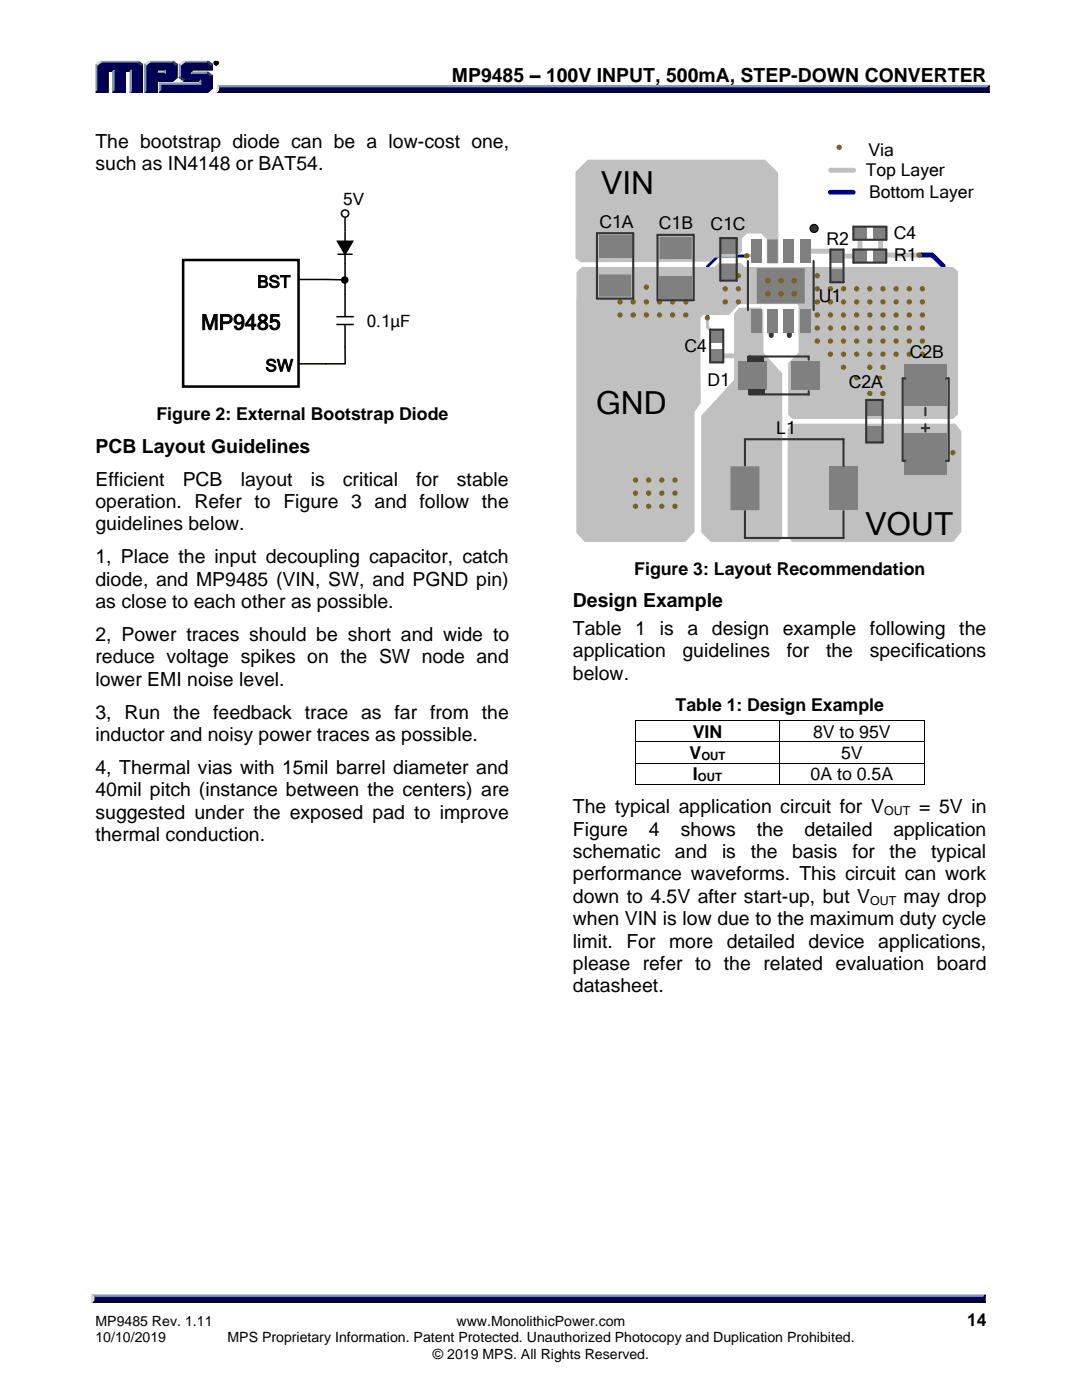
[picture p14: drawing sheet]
<svg xmlns="http://www.w3.org/2000/svg" width="216mm" height="279mm" viewBox="0 0 216 279" stroke-linecap="round" stroke-linejoin="round" font-family="sans-serif">
<defs><g id="words">
<g font-size="6.3">
<text x="120" y="38.6">VIN</text>
<text x="119" y="82.6">GND</text>
<text x="172.7" y="106.8">VOUT</text>
</g>
<text font-size="4.2" x="40.1" y="65.8">MP9485</text>
<g font-size="3.9">
<text x="90.2" y="16.3">MP9485 – 100V INPUT, 500mA, STEP-DOWN CONVERTER</text>
<text x="19" y="29.5">The bootstrap diode can be a low-cost one,</text>
<text x="19" y="33.9">such as IN4148 or BAT54.</text>
<text x="19" y="90.4">PCB Layout Guidelines</text>
<text x="19" y="96.9">Efficient</text>
<text x="19" y="101.4">operation. Refer to Figure 3 and follow the</text>
<text x="36.5" y="96.9">PCB</text>
<text x="48" y="96.9">layout</text>
<text x="62" y="96.9">is</text>
<text x="68.4" y="96.9">critical</text>
<text x="83" y="96.9">for</text>
<text x="91.2" y="96.9">stable</text>
<text x="19" y="105.9">guidelines below.</text>
<text x="19" y="112.4">1, Place the input decoupling capacitor, catch</text>
<text x="19" y="116.9">diode, and MP9485 (VIN, SW, and PGND pin)</text>
<text x="19" y="121.4">as close to each other as possible.</text>
<text x="114.3" y="121.2">Design Example</text>
<text x="19" y="127.9">2, Power traces should be short and wide to</text>
<text x="114.3" y="126.7">Table</text>
<text x="114.3" y="131.2">application</text>
<text x="126.7" y="126.7">1</text>
<text x="131.6" y="126.7">is</text>
<text x="136.2" y="131.2">guidelines</text>
<text x="137.2" y="126.7">a</text>
<text x="142.1" y="126.7">design</text>
<text x="156.2" y="126.7">example</text>
<text x="157" y="131.2">for</text>
<text x="164.8" y="131.2">the</text>
<text x="173.5" y="131.2">specifications</text>
<text x="173.6" y="126.7">following</text>
<text x="191.4" y="126.7">the</text>
<text x="19" y="132.4">reduce voltage spikes on the SW node and</text>
<text x="19" y="136.8">lower EMI noise level.</text>
<text x="114.3" y="135.6">below.</text>
<text x="19" y="143.4">3, Run the feedback trace as far from the</text>
<text x="19" y="147.9">inductor and noisy power traces as possible.</text>
<text x="19" y="154.5">4, Thermal vias with 15mil barrel diameter and</text>
<text x="19" y="159">40mil pitch (instance between the centers) are</text>
<text x="19" y="163.4">suggested under the exposed pad to improve</text>
<text x="19" y="167.9">thermal conduction.</text>
<text x="114.3" y="162.3">The typical application circuit for V</text>
<text x="114.3" y="166.8">Figure</text>
<text x="129.5" y="166.8">4</text>
<text x="135.8" y="166.8">shows</text>
<text x="151" y="166.8">the</text>
<text x="160.5" y="166.8">detailed</text>
<text x="178.3" y="166.8">application</text>
<text x="183.4" y="162.3">= 5V in</text>
<text x="114.3" y="171.3">schematic</text>
<text x="134.7" y="171.3">and</text>
<text x="144.1" y="171.3">is</text>
<text x="149.8" y="171.3">the</text>
<text x="158.1" y="171.3">basis</text>
<text x="170.1" y="171.3">for</text>
<text x="177.5" y="171.3">the</text>
<text x="185.8" y="171.3">typical</text>
<text x="114.3" y="175.7">performance waveforms. This circuit can work</text>
<text x="114.3" y="180.2">down to 4.5V after start-up, but V</text>
<text x="114.3" y="184.7">when VIN is low due to the maximum duty cycle</text>
<text x="180.3" y="180.2">may drop</text>
<text x="114.3" y="189.1">limit. For more detailed</text>
<text x="161.3" y="189.1">device applications,</text>
<text x="114.3" y="193.6">please refer to the related evaluation board</text>
<text x="114.3" y="198">datasheet.</text>
</g>
<g font-size="3.5">
<text x="172.7" y="35.1">Top Layer</text>
<text x="173.3" y="31.1">Via</text>
<text x="173.4" y="39.4">Bottom Layer</text>
<text x="119.6" y="45.4">C1A</text>
<text x="131.5" y="45.8">C1B</text>
<text x="141.8" y="46">C1C</text>
<text x="178.3" y="47.7">C4</text>
<text x="164.9" y="48.9">R2</text>
<text x="178.4" y="52.1">R1</text>
<text x="163.4" y="60.4">U1</text>
<text x="136.6" y="70.3">C4</text>
<text x="181.5" y="71.4">C2B</text>
<text x="141.2" y="77.1">D1</text>
<text x="169.3" y="77.4">C2A</text>
<text x="31.2" y="83.8">Figure 2: External Bootstrap Diode</text>
<text x="154.9" y="86.6">L</text>
<text x="156.9" y="86.6">1</text>
<text x="126.6" y="114.7">Figure 3: Layout Recommendation</text>
<text x="134.8" y="141.9">Table 1: Design Example</text>
<text x="138.3" y="147.2">VIN</text>
<text x="162.2" y="147.2">8V to 95V</text>
<text x="137.6" y="151.4">V</text>
<text x="138.3" y="155.7">I</text>
<text x="161.7" y="155.7">0A to 0.5A</text>
<text x="167.8" y="151.4">5V</text>
<text x="193" y="264.5">14</text>
</g>
<g font-size="3.4">
<text x="68.5" y="40.9">5V</text>
<text x="51.3" y="57.4">BST</text>
<text x="73.2" y="65.3">0.1µF</text>
<text x="53" y="74.1">SW</text>
</g>
<g font-size="2.8">
<text x="19" y="264.5">MP9485 Rev. 1.11</text>
<text x="19" y="267.9">10/10/2019</text>
<text x="45.4" y="267.9">MPS Proprietary Information. Patent Protected. Unauthorized Photocopy and Duplication Prohibited.</text>
<text x="91.1" y="264.5">www.MonolithicPower.com</text>
<text x="86.4" y="271.2">© 2019 MPS. All Rights Reserved.</text>
</g>
<g font-size="2.5">
<text x="176.4" y="162.7">OUT</text>
<text x="173.6" y="180.5">OUT</text>
</g>
<g font-size="2.3">
<text x="139.2" y="155.8">OUT</text>
<text x="139.9" y="151.6">OUT</text>
</g>
</g></defs>
<g fill="#000" stroke="#000" stroke-width=".2">
<path d="M43.6 17.8h153.4l.4 .6h-154.3a.66 .66 0 0 0 .5-.6zM18.7 259.2h177.5l.4 .8h-178.3z"/>
<path d="M42.7 12.6a.45 .45 0 0 1 .9 0 .45 .45 0 0 1-.9 0zM42.8 12.5a.37 .37 0 0 0 .7 0 .37 .37 0 0 0-.7 0zM43 12.3h.3v.5l-.2-.2-.1 .2zM43.1 12.4v.1h.1z"/>
</g>
<g fill="#7f99bf" stroke="#7f99bf" stroke-width=".2">
<path d="M18.3 258.4h178.3l-.4 .8h-177.5z"/>
<path d="M43.4 17.1h154l-.4 .7h-153.4z"/>
<path d="M31.1 14.6l.3-.2h1.4l.2 .2z"/>
<path d="M36.7 12.1h4.8l-.2 .3h-4.5z"/>
<path d="M35.8 12.8l.2 .2v2.3l-.2 .2z"/>
<path d="M31.8 16.6h8v-.4l.3-.2v.8h-8z"/>
<path d="M31.8 16.6l.3 .2v1.4l-.3 .2z"/>
<path d="M38.1 14.6l.2-.2h3.2l-.2 .2z"/>
<path d="M29.7 12.1h4.8l-.2 .3h-4.4z"/>
<path d="M28.8 12.8l.3 .2v5.2l-.3 .2z"/>
<path d="M32.8 14l.2-.3v.9l-.2-.2z"/>
<path d="M20 12.1h7.6l-.2 .3h-7.2z"/>
<path d="M19.1 12.8l.2 .2v5.2l-.2 .2z"/>
<path d="M22.5 14.3l.3-.3v4.2l-.3 .2z"/>
<path d="M26 14.3l.2-.3v4.2l-.2 .2z"/>
</g>
<g fill="#000026" stroke="#000026" stroke-width=".2">
<path d="M196.6 258.4v1.6l-.4-.5v-.6z"/>
<path d="M197.4 17.1v1.3l-.4-.3v-.6z"/>
<path d="M36.8 16h3.3l-.3 .2h-3.1z"/>
<path d="M38.1 13.7h4v-.7l.3-.2v1.2h-4.1v.4l-.2 .2z"/>
<path d="M31.8 18.4l.3-.2h9.2l.8-.7v-2.3l.3-.1v2.5l-.9 .8z"/>
<path d="M31.1 16h3.2l.8-.7v-2.3l.3-.2v2.7l-.9 .7h-3.1v2.2h-2.6l.3-.2h2z"/>
<path d="M31.1 13.7h1.9l-.2 .3h-1.4v.4l-.3 .2z"/>
<path d="M28.2 13l.2-.2v5.6h-2.4l.2-.2h2z"/>
<path d="M21.4 14h1.4l-.3 .3h-.9v4.1h-2.5l.2-.2h2.1z"/>
<path d="M24.8 14h1.4l-.2 .3h-1v4.1h-2.5l.3-.2h2z"/>
</g>
<g fill="#000059" stroke="#000059" stroke-width=".2">
<path d="M18.7 258.9h177.5v.6h-177.5z"/>
<path d="M43.7 17.5h153.3v.6h-153.5z"/>
<path d="M19.3 13l.9-.6h7.2l.8 .6v5.2h-2v-4.2h-1.4v4.2h-2v-4.2h-1.4v4.2h-2.1z"/>
<path d="M29.1 13l.8-.6h2.2v1.3h-1v.9h1.9v-.9h-1.2v-1.3h2.5l.8 .6v2.3l-.8 .7h-3.2v2.2h-2z"/>
<path d="M32 16.8h8v-.8h-3.2l-.8-.7v-2.3l.8-.6h4.5l.8 .6v.7h-4v.9h3.2l.8 .6v2.3l-.8 .7h-9.3z"/>
</g>
<g fill="#d9d9d9" stroke="#d9d9d9" stroke-width=".2">
<path d="M18.3 258.4l.4 .5v.6l-.4 .5z"/>
<path d="M43.4 17.1l.3 .5a.76 .76 0 0 1-.7 .8 1.12 1.12 0 0 0 .4-1.3z"/>
<path d="M35.8 12.8l.9-.7 .1 .3-.8 .6z"/>
<path d="M28.8 12.8l.9-.7 .2 .3-.8 .6z"/>
<path d="M19.1 12.8l.9-.7 .2 .3-.9 .6z"/>
</g>
<g fill="#195999" stroke="#195999" stroke-width=".2">
<path d="M35.8 15.5l.2-.2 .8 .7-.1 .2z"/>
<path d="M41.5 14.4l.9 .7-.3 .1-.8-.6z"/>
<path d="M34.5 12.1l.9 .7-.3 .2-.8-.6z"/>
<path d="M27.6 12.1l.8 .7-.2 .2-.8-.6z"/>
<path d="M41.5 12.1l.9 .7-.3 .2-.8-.6z"/>
</g>
<path d="M36.5 51.9h23.1v25.3h-23.1z" fill-rule="evenodd" fill="#fff"/>
<path d="M36.5 52.1l.3-.2v25.3l-.3-.3h23.1l-.3 .3v-25.3l.3 .2zM36.3 51.6h23.5v25.8h-23.5z" fill="#000"/>
<path d="M59.6 55.8l9.3 .1v7.2M67.3 48.2h3.1l-1.5 2.6zM67.3 50.7h3.1M68.8 50.7l.1 5.2M68.9 46.2v2M67.1 63.2h3.5M67.1 64.8h3.5M68.9 64.8v7.8h-9.4" fill="none" stroke="#000" stroke-width=".31"/>
<path d="M67.3 48.2h3.1l-1.5 2.6z" fill="#000"/>
<circle cx="68.9" cy="42.6" r=".72" fill="#fff"/>
<g fill="none" stroke="#000" stroke-width=".31">
<path d="M68.9 43.3v2.9"/>
<circle cx="68.8" cy="55.9" r=".6"/>
<circle cx="68.9" cy="42.6" r=".72"/>
</g>
<circle cx="68.8" cy="55.9" r=".6" fill="#000"/>
<path d="M149.2 51.1h-5.9l-2.1 2.1v10.4" fill="none" stroke="#00f" stroke-width=".59"/>
<path d="M183.6 50.9h2.4M186 50.9l2.3 2.2" fill="none" stroke="#00f" stroke-width=".98"/>
<path d="M115.1 59.9h32l.1 .9-1.8 1.9h-5.1l-.6 .7v17l-1.2 1.8v23.9l-1.8 1.9h-20l-1.6-1.7z" fill-rule="evenodd" fill="#c0c0c0"/>
<path d="M115.1 59.9h32l.1 .9-1.8 1.9h-5.1l-.6 .7v17l-1.2 1.8v23.9l-1.8 1.9h-20l-1.6-1.7z" fill="none" stroke="#c0c0c0" stroke-width=".25"/>
<path d="M115 34.3l2.3-2.3h35.3l2.5 2.5 .1 18h-2.1v-4.8l-1.2-1.2h-2.9l-1.1 1v2.6l-1.2 1.1h-4.2l-.9 .9-25.7 .1-.9-.8z" fill-rule="evenodd" fill="#c0c0c0"/>
<path d="M115 34.3l2.3-2.3h35.3l2.5 2.5 .1 18h-2.1v-4.8l-1.2-1.2h-2.9l-1.1 1v2.6l-1.2 1.1h-4.2l-.9 .9-25.7 .1-.9-.8z" fill="none" stroke="#c0c0c0" stroke-width=".25"/>
<path d="M148.9 51h1.6M141.2 65.3l1.8 1.8" fill="none" stroke="#c0c0c0" stroke-width=".59"/>
<path d="M158.1 84.7h32.4l1.2 1.4v20l-1.6 1.9h-32l-.8-.9v-21.5z" fill-rule="evenodd" fill="#c0c0c0"/>
<path d="M158.1 84.7h32.4l1.2 1.4v20l-1.6 1.9h-32l-.8-.9v-21.5z" fill="none" stroke="#c0c0c0" stroke-width=".25"/>
<path d="M159.7 53.4h30.4l.9 .8v28.4l-.9 .9h-31.9l-.8-.8v-10.2l2.1-2.1z" fill-rule="evenodd" fill="#c0c0c0"/>
<path d="M159.7 53.4h30.4l.9 .8v28.4l-.9 .9h-31.9l-.8-.8v-10.2l2.1-2.1z" fill="none" stroke="#c0c0c0" stroke-width=".25"/>
<path d="M147.6 61.5h4.2l.4 .5v8.4l3.8 4.1v32.8l-.7 .7h-13.4l-1.8-1.8v-23.2l6.5-7.1v-13.3z" fill-rule="evenodd" fill="#c0c0c0"/>
<path d="M147.6 61.5h4.2l.4 .5v8.4l3.8 4.1v32.8l-.7 .7h-13.4l-1.8-1.8v-23.2l6.5-7.1v-13.3z" fill="none" stroke="#c0c0c0" stroke-width=".25"/>
<path d="M115.2 54.4l.9-1h26.6l.7-.8h4.4l.8 .8h20.2l1.2 1.2v11.5l-.8 .8h-9.1l-.6-.6v-5.4l-.4-.3h-43.3l-.6-.6z" fill-rule="evenodd" fill="#c0c0c0"/>
<path d="M115.2 54.4l.9-1h26.6l.7-.8h4.4l.8 .8h20.2l1.2 1.2v11.5l-.8 .8h-9.1l-.6-.6v-5.4l-.4-.3h-43.3l-.6-.6z" fill="none" stroke="#c0c0c0" stroke-width=".25"/>
<g fill="#816200">
<circle cx="178.8" cy="60.2" r=".52"/>
<circle cx="181.4" cy="60.2" r=".52"/>
<circle cx="184.1" cy="60.2" r=".52"/>
<circle cx="184.1" cy="62.9" r=".52"/>
<circle cx="181.4" cy="62.9" r=".52"/>
<circle cx="178.8" cy="62.9" r=".52"/>
<circle cx="178.8" cy="65.5" r=".52"/>
<circle cx="181.4" cy="65.5" r=".52"/>
<circle cx="184.1" cy="65.5" r=".52"/>
<circle cx="184.1" cy="68.1" r=".52"/>
<circle cx="181.4" cy="68.1" r=".52"/>
<circle cx="178.8" cy="68.1" r=".52"/>
<circle cx="176.2" cy="68.1" r=".52"/>
<circle cx="173.6" cy="68.1" r=".52"/>
<circle cx="176.2" cy="65.5" r=".52"/>
<circle cx="173.6" cy="65.5" r=".52"/>
<circle cx="176.2" cy="62.9" r=".52"/>
<circle cx="173.6" cy="62.9" r=".52"/>
<circle cx="173.6" cy="60.2" r=".52"/>
<circle cx="176.2" cy="60.2" r=".52"/>
<circle cx="178.8" cy="57.6" r=".52"/>
<circle cx="181.4" cy="57.6" r=".52"/>
<circle cx="184.1" cy="57.6" r=".52"/>
<circle cx="176.2" cy="57.6" r=".52"/>
<circle cx="173.6" cy="57.6" r=".52"/>
<circle cx="170.9" cy="57.6" r=".52"/>
<circle cx="170.9" cy="60.2" r=".52"/>
<circle cx="170.9" cy="62.9" r=".52"/>
<circle cx="170.9" cy="65.5" r=".52"/>
<circle cx="170.9" cy="68.1" r=".52"/>
<circle cx="168.3" cy="68.1" r=".52"/>
<circle cx="168.3" cy="65.5" r=".52"/>
<circle cx="168.3" cy="62.9" r=".52"/>
<circle cx="168.3" cy="60.2" r=".52"/>
<circle cx="168.3" cy="57.6" r=".52"/>
<circle cx="134.7" cy="101" r=".52"/>
<circle cx="132.1" cy="101" r=".52"/>
<circle cx="129.4" cy="101" r=".52"/>
<circle cx="126.8" cy="101" r=".52"/>
<circle cx="126.8" cy="98.4" r=".52"/>
<circle cx="129.4" cy="98.4" r=".52"/>
<circle cx="132.1" cy="98.4" r=".52"/>
<circle cx="134.7" cy="98.4" r=".52"/>
<circle cx="134.7" cy="95.8" r=".52"/>
<circle cx="132.1" cy="95.8" r=".52"/>
<circle cx="129.4" cy="95.8" r=".52"/>
<circle cx="126.8" cy="95.8" r=".52"/>
<circle cx="184.1" cy="70.7" r=".52"/>
<circle cx="181.4" cy="70.7" r=".52"/>
<circle cx="178.8" cy="70.7" r=".52"/>
<circle cx="176.2" cy="70.7" r=".52"/>
<circle cx="173.6" cy="70.7" r=".52"/>
<circle cx="170.9" cy="70.7" r=".52"/>
<circle cx="173.6" cy="73.3" r=".52"/>
<circle cx="176.2" cy="73.3" r=".52"/>
<circle cx="176.2" cy="78.5" r=".52"/>
<circle cx="173.6" cy="78.5" r=".52"/>
<circle cx="170.9" cy="75.4" r=".52"/>
<circle cx="168.3" cy="73.3" r=".52"/>
<circle cx="168.3" cy="70.7" r=".52"/>
<circle cx="165.7" cy="70.7" r=".52"/>
<circle cx="165.7" cy="57.6" r=".52"/>
<circle cx="165.7" cy="60.2" r=".52"/>
<circle cx="165.7" cy="62.9" r=".52"/>
<circle cx="165.7" cy="65.5" r=".52"/>
<circle cx="165.7" cy="68.1" r=".52"/>
<circle cx="163.1" cy="68.1" r=".52"/>
<circle cx="163.1" cy="65.5" r=".52"/>
<circle cx="163.1" cy="62.9" r=".52"/>
<circle cx="163.1" cy="60.2" r=".52"/>
<circle cx="163.1" cy="57.6" r=".52"/>
<circle cx="163.1" cy="55" r=".52"/>
<circle cx="136.8" cy="62.9" r=".52"/>
<circle cx="134.2" cy="62.9" r=".52"/>
<circle cx="131.6" cy="62.9" r=".52"/>
<circle cx="129" cy="62.9" r=".52"/>
<circle cx="126.4" cy="62.9" r=".52"/>
<circle cx="123.7" cy="62.9" r=".52"/>
<circle cx="123.7" cy="60.2" r=".52"/>
<circle cx="126.4" cy="60.2" r=".52"/>
<circle cx="129" cy="57.3" r=".52"/>
<circle cx="129" cy="60.2" r=".52"/>
<circle cx="131.6" cy="60.2" r=".52"/>
<circle cx="134.2" cy="60.2" r=".52"/>
<circle cx="136.8" cy="60.2" r=".52"/>
<circle cx="144.7" cy="60.2" r=".52"/>
<circle cx="144.7" cy="57.6" r=".52"/>
<circle cx="147.3" cy="60.2" r=".52"/>
<circle cx="147.3" cy="57.6" r=".52"/>
<circle cx="147.3" cy="55" r=".52"/>
</g>
<g fill="#808080">
<circle cx="158.5" cy="59.1" r=".52"/>
<circle cx="155.8" cy="59.1" r=".52"/>
<circle cx="153.2" cy="59.1" r=".52"/>
<circle cx="158.5" cy="56.5" r=".52"/>
<circle cx="155.8" cy="56.5" r=".52"/>
<circle cx="153.2" cy="56.5" r=".52"/>
</g>
<g fill="#816200">
<circle cx="175.6" cy="75.4" r=".39"/>
<circle cx="153.9" cy="67" r=".39"/>
<circle cx="157.5" cy="67" r=".39"/>
</g>
<circle cx="188.3" cy="89.2" r=".39" fill="#808080"/>
<path d="M141.2 63.6v1.7" fill="none" stroke="#c0c0c0" stroke-width=".59"/>
<path d="M155.6 57.6l.2 .1h3.4M166 50.1l1 1M143 66.3v.8M149.6 70.8l-.2 .2M154.2 64l-.3 .3M157.4 64l.1 .1M186.5 90.3l-.8 .8h-3.5" fill="none" stroke="#333" stroke-width=".42"/>
<path d="M160.7 50.1h5.3M171.6 46.5v4.6h-4.6M175.7 46.7v4.2h7.7M143 71h6.4" fill="none" stroke="#c0c0c0" stroke-width=".98"/>
<path d="M153.9 64.3v2.7M157.5 64.1v2.9" fill="none" stroke="#333" stroke-width=".98"/>
<g fill="#808080">
<path d="M151 53.5h9.6v7.1h-9.6z" fill-rule="evenodd"/>
<path d="M151.3 53.8h9v6.5h-9z" fill-rule="evenodd"/>
<path d="M159.7 47.8h2.1v4.7h-2.1z" fill-rule="evenodd"/>
<path d="M159.9 48h1.6v4.2h-1.6z" fill-rule="evenodd"/>
<path d="M156.4 47.8h2.1v4.7h-2.1z" fill-rule="evenodd"/>
<path d="M156.6 48h1.6v4.2h-1.6z" fill-rule="evenodd"/>
<path d="M153.1 47.8h2.1v4.7h-2.1z" fill-rule="evenodd"/>
<path d="M153.4 48h1.5v4.2h-1.5z" fill-rule="evenodd"/>
<path d="M149.8 47.8h2.1v4.7h-2.1z" fill-rule="evenodd"/>
<path d="M150.1 48h1.6v4.2h-1.6z" fill-rule="evenodd"/>
<path d="M149.8 61.7h2.1v4.7h-2.1z" fill-rule="evenodd"/>
<path d="M150.1 61.9h1.6v4.2h-1.6z" fill-rule="evenodd"/>
<path d="M153.1 61.7h2.1v4.7h-2.1z" fill-rule="evenodd"/>
<path d="M153.4 61.9h1.5v4.2h-1.5z" fill-rule="evenodd"/>
<path d="M156.4 61.7h2.1v4.7h-2.1z" fill-rule="evenodd"/>
<path d="M156.6 61.9h1.6v4.2h-1.6z" fill-rule="evenodd"/>
<path d="M159.7 61.7h2.1v4.7h-2.1z" fill-rule="evenodd"/>
<path d="M159.9 61.9h1.6v4.2h-1.6z" fill-rule="evenodd"/>
</g>
<path d="M149.2 52.1v9.8M162.4 52.1v9.8" fill="none" stroke="#333" stroke-width=".42"/>
<g fill="#808080">
<path d="M165.7 53.7h2.6v2.6h-2.6z" fill-rule="evenodd"/>
<path d="M166 54h2.1v2.1h-2.1z" fill-rule="evenodd"/>
<path d="M165.7 49.8h2.6v2.6h-2.6z" fill-rule="evenodd"/>
<path d="M166 50.1h2.1v2.1h-2.1z" fill-rule="evenodd"/>
</g>
<path d="M165.7 49.8h2.6v6.5h-2.6z" fill="none" stroke="#333" stroke-width=".42"/>
<g fill="#808080">
<path d="M170.3 49.8h2.6v2.6h-2.6z" fill-rule="evenodd"/>
<path d="M170.5 50.1h2.1v2.1h-2.1z" fill-rule="evenodd"/>
<path d="M174.2 49.8h2.6v2.6h-2.6z" fill-rule="evenodd"/>
<path d="M174.5 50.1h2.1v2.1h-2.1z" fill-rule="evenodd"/>
</g>
<path d="M170.3 49.8h6.5v2.6h-6.5z" fill="none" stroke="#333" stroke-width=".42"/>
<g fill="#808080">
<path d="M157.9 72.1h5.6v5.6h-5.6z" fill-rule="evenodd"/>
<path d="M158.2 72.4h5.1v5.1h-5.1z" fill-rule="evenodd"/>
<path d="M147.4 72.1h5.6v5.6h-5.6z" fill-rule="evenodd"/>
<path d="M147.7 72.4h5.1v5.1h-5.1z" fill-rule="evenodd"/>
</g>
<path d="M149.4 71.1h12v.7M161.4 78.1v.6h-11.9" fill="none" stroke="#333" stroke-width=".42"/>
<g fill="#333">
<path d="M149.2 71.1h3.2v1.1h-3.2z" fill-rule="evenodd"/>
<path d="M149.3 77.7h3.3v1h-3.3z" fill-rule="evenodd"/>
</g>
<g fill="#808080">
<path d="M141.7 69.7h2.6v2.6h-2.6z" fill-rule="evenodd"/>
<path d="M142 70h2.1v2.1h-2.1z" fill-rule="evenodd"/>
<path d="M141.7 65.8h2.6v2.6h-2.6z" fill-rule="evenodd"/>
<path d="M142 66.1h2.1v2h-2.1z" fill-rule="evenodd"/>
</g>
<path d="M141.7 65.8h2.6v6.5h-2.6z" fill="none" stroke="#333" stroke-width=".42"/>
<g fill="#808080">
<path d="M172.9 79.9h3.2v3.1h-3.2z" fill-rule="evenodd"/>
<path d="M173.2 80.2h2.6v2.6h-2.6z" fill-rule="evenodd"/>
<path d="M172.9 85.1h3.2v3.1h-3.2z" fill-rule="evenodd"/>
<path d="M173.2 85.4h2.6v2.6h-2.6z" fill-rule="evenodd"/>
</g>
<path d="M172.8 79.8h3.3v8.5h-3.3z" fill="none" stroke="#333" stroke-width=".42"/>
<g fill="#808080">
<path d="M180.5 86.4h8.4v8.4h-8.4z" fill-rule="evenodd"/>
<path d="M180.8 86.7h7.8v7.8h-7.8z" fill-rule="evenodd"/>
<path d="M180.5 72.7h8.4v8.4h-8.4z" fill-rule="evenodd"/>
<path d="M180.8 73h7.8v7.8h-7.8z" fill-rule="evenodd"/>
</g>
<path d="M180.6 75.5h-.5v16.5h.5M188.8 75.5h.5v16.5h-.5M183.9 85.4h1.5M184.6 81.4v1.5M184.6 84.7v1.5" fill="none" stroke="#333" stroke-width=".42"/>
<circle cx="162.4" cy="45.6" r=".79" fill="#333"/>
<circle cx="162.4" cy="45.6" r=".79" fill="none" stroke="#000" stroke-width=".25"/>
<g fill="#808080">
<path d="M131.6 47.3h6.4v4.4h-6.4z" fill-rule="evenodd"/>
<path d="M131.9 47.5h5.9v3.9h-5.9z" fill-rule="evenodd"/>
<path d="M131.6 55.1h6.4v4.4h-6.4z" fill-rule="evenodd"/>
<path d="M131.9 55.4h5.9v3.9h-5.9z" fill-rule="evenodd"/>
</g>
<path d="M131.2 46.9h7.2v13h-7.2z" fill="none" stroke="#333" stroke-width=".42"/>
<g fill="#808080">
<path d="M119.5 46.9h6.5v4.5h-6.5z" fill-rule="evenodd"/>
<path d="M119.8 47.2h5.9v3.9h-5.9z" fill-rule="evenodd"/>
<path d="M119.5 54.8h6.5v4.4h-6.5z" fill-rule="evenodd"/>
<path d="M119.8 55h5.9v3.9h-5.9z" fill-rule="evenodd"/>
</g>
<path d="M119.1 46.5h7.2v13.1h-7.2z" fill="none" stroke="#333" stroke-width=".42"/>
<g fill="#808080">
<path d="M143.8 52.8h3.1v3.1h-3.1z" fill-rule="evenodd"/>
<path d="M144.1 53.1h2.6v2.6h-2.6z" fill-rule="evenodd"/>
<path d="M143.8 47.6h3.1v3.1h-3.1z" fill-rule="evenodd"/>
<path d="M144.1 47.8h2.6v2.7h-2.6z" fill-rule="evenodd"/>
</g>
<path d="M143.7 47.5h3.3v8.5h-3.3z" fill="none" stroke="#333" stroke-width=".42"/>
<g fill="#808080">
<path d="M165.4 93.1h5.8v8.7h-5.8z" fill-rule="evenodd"/>
<path d="M165.7 93.3h5.2v8.3h-5.2z" fill-rule="evenodd"/>
<path d="M145.8 93.1h5.7v8.7h-5.7z" fill-rule="evenodd"/>
<path d="M146 93.3h5.3v8.3h-5.3z" fill-rule="evenodd"/>
</g>
<path d="M148.6 92.9v-5.2h19.7v5.2M148.6 102v5.4h19.7v-5.4" fill="none" stroke="#333" stroke-width=".42"/>
<g fill="#816200">
<circle cx="141.1" cy="63.4" r=".52"/>
<circle cx="149" cy="51" r=".52"/>
<circle cx="190.1" cy="90.3" r=".52"/>
<circle cx="183.4" cy="50.9" r=".52"/>
</g>
<path d="M175.5 46.5l.2 .2" fill="none" stroke="#c0c0c0" stroke-width=".42"/>
<g fill="#808080">
<path d="M174.2 45.2h2.6v2.6h-2.6z" fill-rule="evenodd"/>
<path d="M174.5 45.5h2.1v2.1h-2.1z" fill-rule="evenodd"/>
<path d="M170.3 45.2h2.6v2.6h-2.6z" fill-rule="evenodd"/>
<path d="M170.5 45.5h2.1v2.1h-2.1z" fill-rule="evenodd"/>
</g>
<path d="M176.8 45.2h-6.5v2.6h6.5M176.9 45.3v2.6" fill="none" stroke="#333" stroke-width=".42"/>
<circle cx="167.5" cy="29.4" r=".52" fill="#816200"/>
<path d="M165.8 34h4.6" fill="none" stroke="#c0c0c0" stroke-width=".98"/>
<path d="M165.7 38.4h4.6" fill="none" stroke="#00f" stroke-width=".98"/>
<g fill="#816200">
<circle cx="153.2" cy="58.6" r=".52"/>
<circle cx="155.8" cy="58.6" r=".52"/>
<circle cx="158.5" cy="58.6" r=".52"/>
<circle cx="153.2" cy="56" r=".52"/>
<circle cx="155.8" cy="56" r=".52"/>
<circle cx="158.5" cy="56" r=".52"/>
</g>
<g fill="#000">
<path d="M126.7 143.7h.2v.2h-.2z" fill-rule="evenodd"/>
<path d="M126.7 143.7h.2v.2h-.2z" fill-rule="evenodd"/>
<path d="M126.7 148h.2v.2h-.2z" fill-rule="evenodd"/>
<path d="M126.7 152.2h.2v.2h-.2z" fill-rule="evenodd"/>
<path d="M126.7 156.5h.2v.1h-.2z" fill-rule="evenodd"/>
<path d="M126.7 156.5h.2v.1h-.2z" fill-rule="evenodd"/>
<path d="M155.5 143.7h.2v.2h-.2z" fill-rule="evenodd"/>
<path d="M155.5 148h.2v.2h-.2z" fill-rule="evenodd"/>
<path d="M155.5 152.2h.2v.2h-.2z" fill-rule="evenodd"/>
<path d="M155.5 156.5h.2v.1h-.2z" fill-rule="evenodd"/>
<path d="M184.3 143.7h.2v.2h-.2z" fill-rule="evenodd"/>
<path d="M184.3 143.7h.2v.2h-.2z" fill-rule="evenodd"/>
<path d="M184.3 148h.2v.2h-.2z" fill-rule="evenodd"/>
<path d="M184.3 152.2h.2v.2h-.2z" fill-rule="evenodd"/>
<path d="M184.3 156.5h.2v.1h-.2z" fill-rule="evenodd"/>
<path d="M184.3 156.5h.2v.1h-.2z" fill-rule="evenodd"/>
</g>
<g fill="none" stroke="#000" stroke-width=".2">
<path d="M126.8 143.9v4.1M126.8 148.2v4M126.8 152.4v4.1M126.9 143.8h28.6M126.9 148.1h28.6M126.9 152.3h28.6M126.9 156.5h28.6M155.6 143.9v4.1M155.6 148.2v4M155.6 152.4v4.1M155.7 143.8h28.6M155.7 148.1h28.6"/>
<path d="M155.7 152.3h28.6M155.7 156.5h28.6M184.4 143.9v4.1M184.4 148.2v4M184.4 152.4v4.1"/>
</g>
<use href="#words"/>
</svg>
